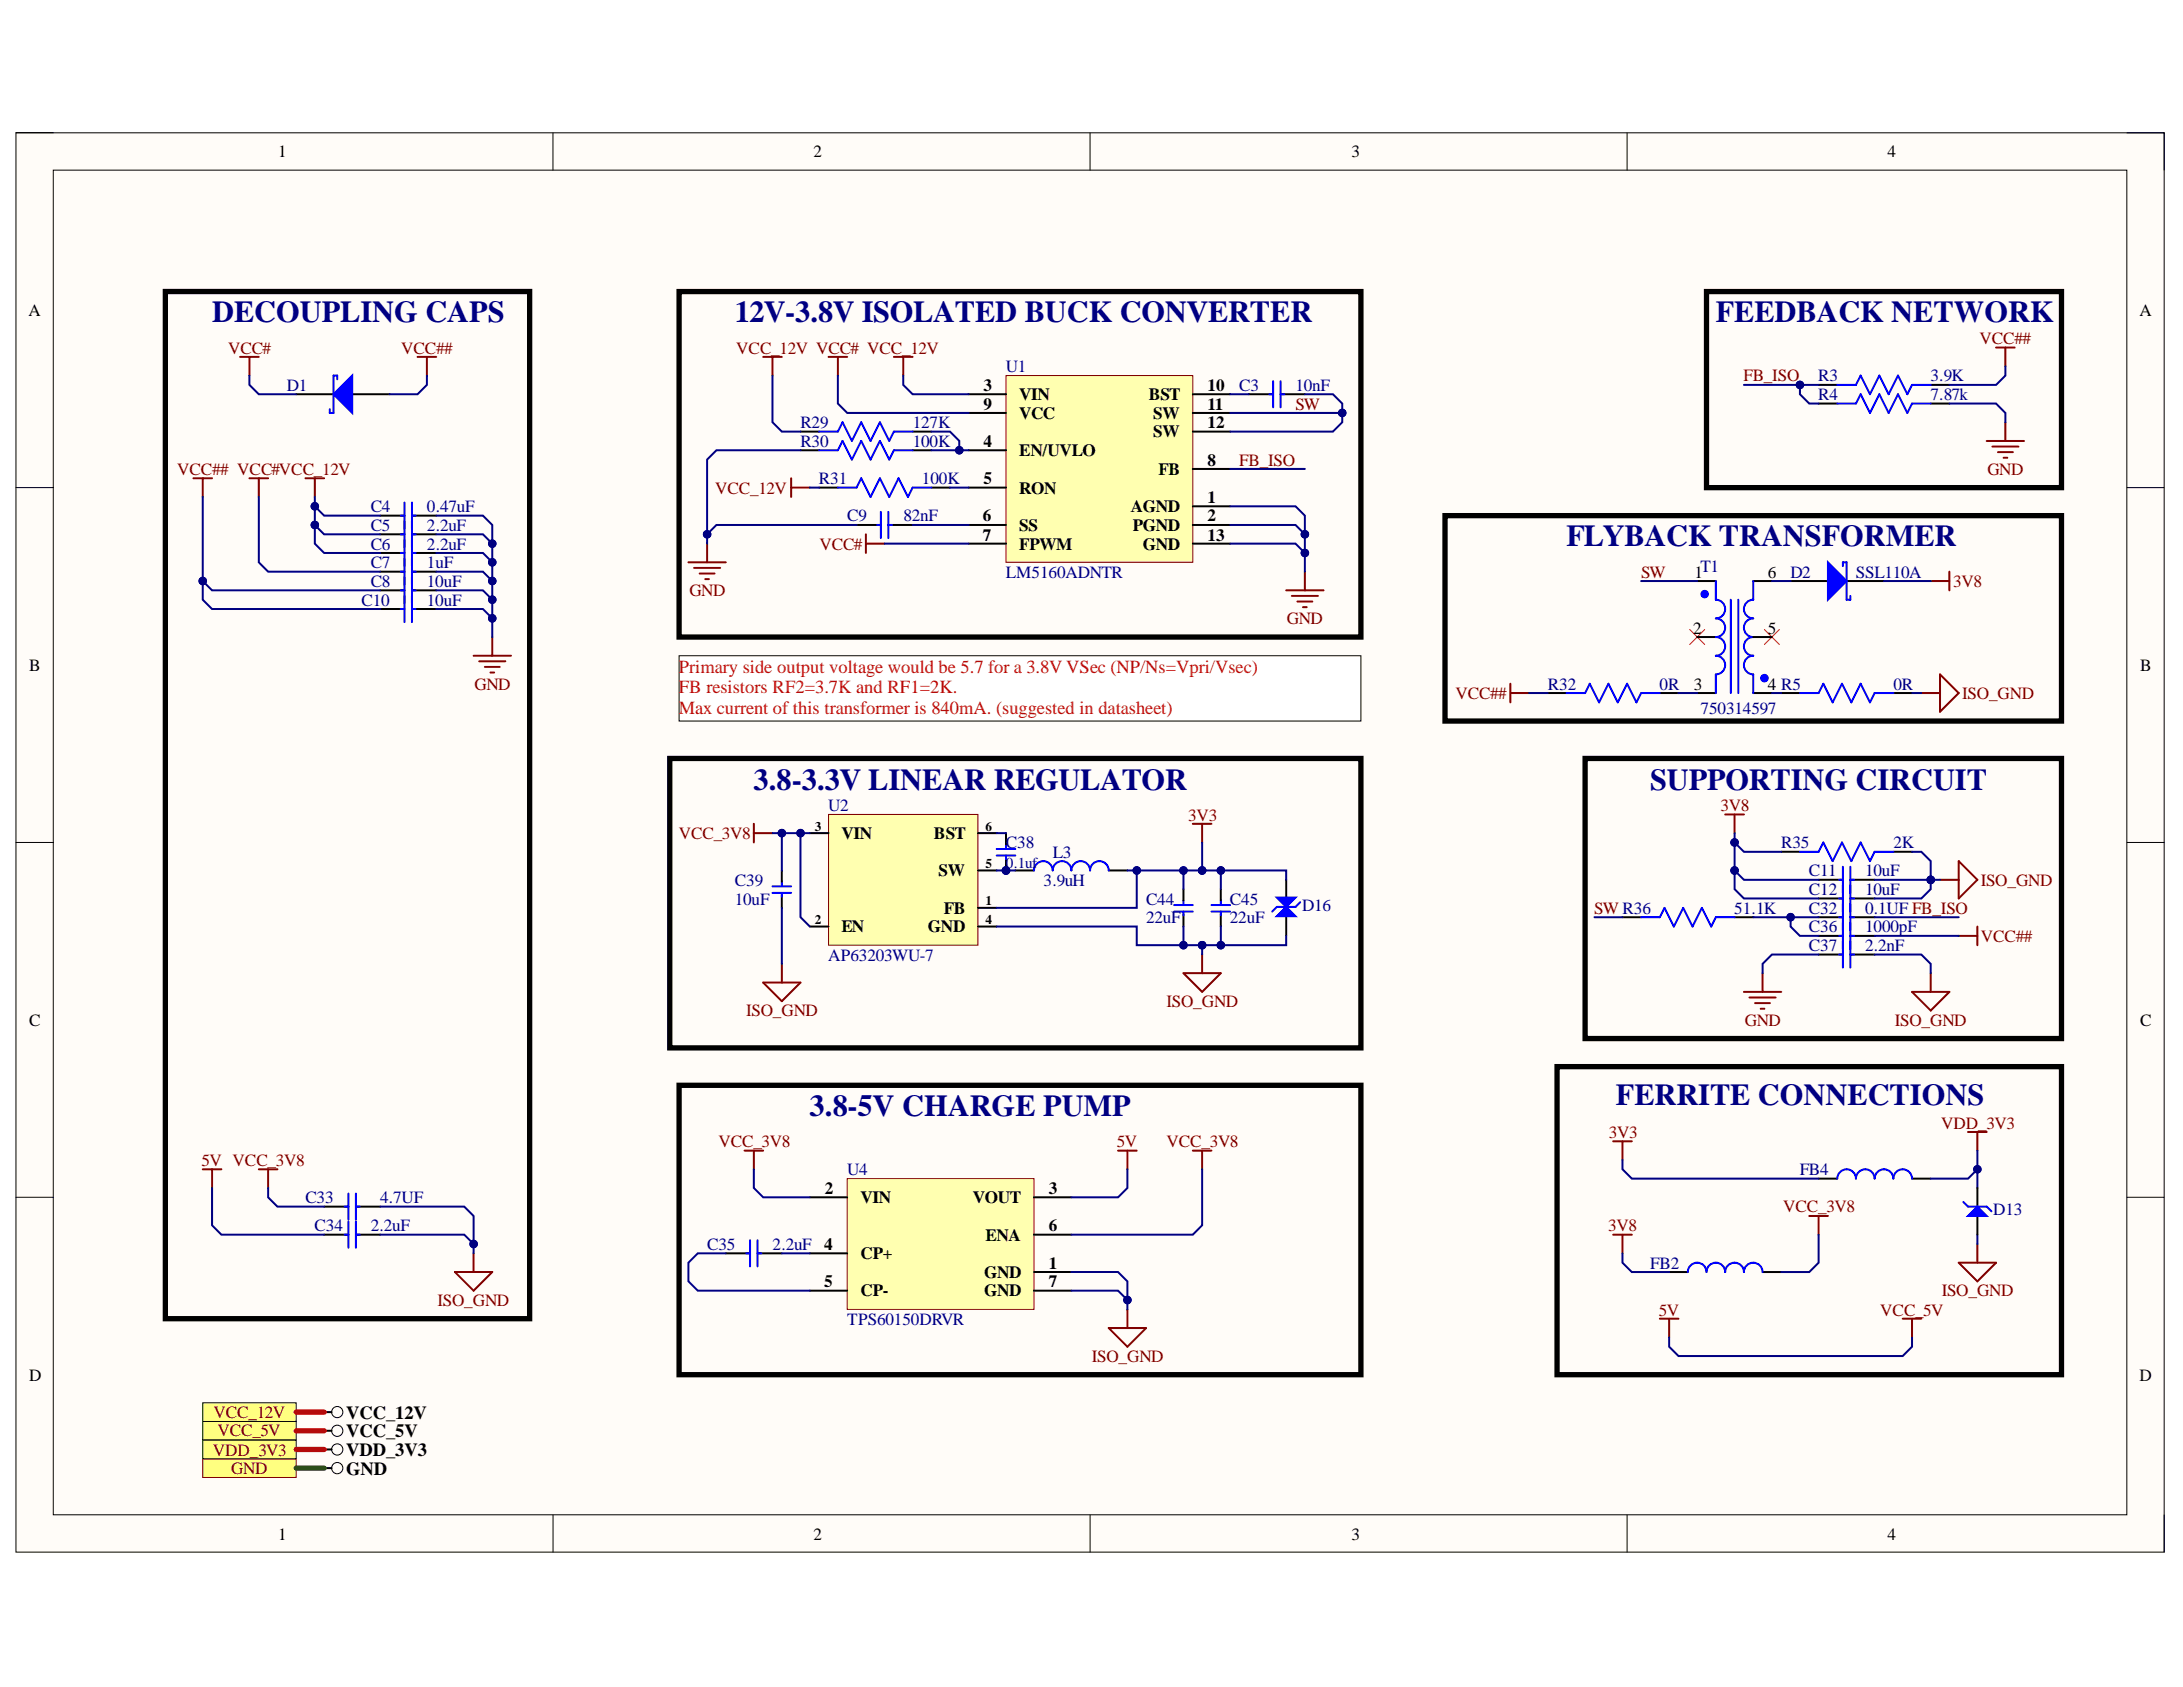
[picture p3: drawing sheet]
<svg xmlns="http://www.w3.org/2000/svg" width="279mm" height="216mm" viewBox="0 0 279 216" stroke-linecap="round" stroke-linejoin="round" font-family="sans-serif">
<defs><g id="words">
<g font-size="3.9" fill="#000080">
<text x="27.2" y="41.3">DECOUPLING CAPS</text>
<text x="94.1" y="41.3">12V-3.8V ISOLATED BUCK CONVERTER</text>
<text x="219.6" y="41.3">FEEDBACK NETWORK</text>
<text x="200.5" y="69.9">FLYBACK TRANSFORMER</text>
<text x="96.4" y="101.1">3.8-3.3V LINEAR REGULATOR</text>
<text x="211.2" y="101.1">SUPPORTING CIRCUIT</text>
<text x="103.6" y="142.8">3.8-5V CHARGE PUMP</text>
<text x="206.8" y="141.4">FERRITE CONNECTIONS</text>
</g>
<g font-size="2.4" fill="#f00">
<text x="86.9" y="86.1">Primary side output voltage would be 5.7 for a 3.8V VSec (NP/Ns=Vpri/Vsec)</text>
<text x="86.9" y="88.7">FB resistors RF2=3.7K and RF1=2K.</text>
<text x="86.9" y="91.3">Max current of this transformer is 840mA. (suggested in datasheet)</text>
</g>
<g font-size="2.4">
<text x="44.3" y="181.6">VCC_12V</text>
<text x="44.3" y="183.9">VCC_5V</text>
<text x="44.3" y="188.7">GND</text>
<text x="44.3" y="186.3">VDD_3V3</text>
</g>
<g font-size="2.2">
<text x="35.6" y="20.1">1</text>
<text x="104.1" y="20.1">2</text>
<text x="173" y="20.1">3</text>
<text x="241.6" y="20.1">4</text>
<text x="3.6" y="40.4">A</text>
<text x="273.8" y="40.4">A</text>
<text x="125.9" y="50.1">3</text>
<text x="125.9" y="52.4">9</text>
<text x="130.4" y="51.2">VIN</text>
<text x="130.4" y="53.6">VCC</text>
<text x="147" y="51.2">BST</text>
<text x="147.6" y="53.6">SW</text>
<text x="154.5" y="50.1">10</text>
<text x="154.5" y="52.4">11</text>
<text x="125.9" y="57.2">4</text>
<text x="130.4" y="58.3">EN/UVLO</text>
<text x="147.6" y="56">SW</text>
<text x="154.5" y="59.6">8</text>
<text x="154.5" y="54.8">12</text>
<text x="125.9" y="62">5</text>
<text x="130.4" y="63.2">RON</text>
<text x="144.7" y="65.5">AGND</text>
<text x="148.3" y="60.8">FB</text>
<text x="154.5" y="64.4">1</text>
<text x="125.8" y="66.7">6</text>
<text x="125.8" y="69.2">7</text>
<text x="130.4" y="68">SS</text>
<text x="130.4" y="70.4">FPWM</text>
<text x="145" y="68">PGND</text>
<text x="146.3" y="70.4">GND</text>
<text x="154.5" y="66.7">2</text>
<text x="154.5" y="69.2">13</text>
<text x="216.9" y="73.9">1</text>
<text x="226.3" y="73.9">6</text>
<text x="216.7" y="81.1">2</text>
<text x="226.3" y="81.1">5</text>
<text x="3.7" y="85.8">B</text>
<text x="216.8" y="88.3">3</text>
<text x="226.3" y="88.3">4 R5</text>
<text x="273.9" y="85.8">B</text>
<text x="107.7" y="107.4">VIN</text>
<text x="119.5" y="107.4">BST</text>
<text x="120.1" y="112.1">SW</text>
<text x="107.7" y="119.3">EN</text>
<text x="118.8" y="119.3">GND</text>
<text x="120.8" y="117">FB</text>
<text x="3.7" y="131.3">C</text>
<text x="273.9" y="131.3">C</text>
<text x="105.6" y="152.8">2</text>
<text x="110.1" y="154">VIN</text>
<text x="124.5" y="154">VOUT</text>
<text x="134.2" y="152.8">3</text>
<text x="105.5" y="160">4</text>
<text x="110.1" y="161.2">CP+</text>
<text x="126.1" y="158.8">ENA</text>
<text x="134.2" y="157.5">6</text>
<text x="105.5" y="164.7">5</text>
<text x="110.1" y="165.9">CP-</text>
<text x="126" y="163.5">GND</text>
<text x="126" y="165.9">GND</text>
<text x="134.2" y="162.4">1</text>
<text x="134.2" y="164.7">7</text>
<text x="3.7" y="176.7">D</text>
<text x="273.8" y="176.7">D</text>
<text x="35.6" y="197">1</text>
<text x="104.1" y="197">2</text>
<text x="173" y="197">3</text>
<text x="241.6" y="197">4</text>
</g>
<g font-size="2.2" fill="#800000">
<text x="29.2" y="45.2">VCC#</text>
<text x="51.3" y="45.2">VCC##</text>
<text x="94.2" y="45.2">VCC_12V VCC# VCC_12V</text>
<text x="253.3" y="44.1">VCC##</text>
<text x="165.8" y="52.4">SW</text>
<text x="223.1" y="48.8">FB_ISO</text>
<text x="158.6" y="59.6">FB_ISO</text>
<text x="22.7" y="60.8">VCC## VCC#VCC_12V</text>
<text x="91.5" y="63.2">VCC_12V</text>
<text x="254.4" y="60.8">GND</text>
<text x="104.9" y="70.4">VCC#</text>
<text x="88.2" y="76.3">GND</text>
<text x="210" y="73.9">SW</text>
<text x="250" y="75.1">3V8</text>
<text x="164.7" y="79.9">GND</text>
<text x="60.7" y="88.3">GND</text>
<text x="186.3" y="89.5">VCC##</text>
<text x="251.1" y="89.5">ISO_GND</text>
<text x="86.9" y="107.4">VCC_3V8</text>
<text x="152.1" y="105">3V3</text>
<text x="220.2" y="103.8">3V8</text>
<text x="253.5" y="113.4">ISO_GND</text>
<text x="204" y="117">SW R36</text>
<text x="253.5" y="120.5">VCC##</text>
<text x="95.5" y="130.1">ISO_GND</text>
<text x="149.3" y="128.9">ISO_GND</text>
<text x="223.3" y="131.3">GND</text>
<text x="242.5" y="131.3">ISO_GND</text>
<text x="25.8" y="149.2">5V VCC_3V8</text>
<text x="91.9" y="146.8">VCC_3V8</text>
<text x="143" y="146.8">5V</text>
<text x="149.3" y="146.8">VCC_3V8</text>
<text x="205.9" y="145.6">3V3</text>
<text x="248.4" y="144.4">VDD_3V3</text>
<text x="228.2" y="155.2">VCC_3V8</text>
<text x="205.8" y="157.5">3V8</text>
<text x="56" y="167.1">ISO_GND</text>
<text x="248.5" y="165.9">ISO_GND</text>
<text x="212.3" y="168.4">5V</text>
<text x="240.7" y="168.4">VCC_5V</text>
<text x="139.7" y="174.3">ISO_GND</text>
<text x="27.3" y="181.5">VCC_12V</text>
<text x="27.8" y="183.8">VCC_5V</text>
<text x="27.2" y="186.3">VDD_3V3</text>
<text x="29.6" y="188.7">GND</text>
</g>
<g font-size="2.2" fill="#000080">
<text x="128.7" y="47.6">U1</text>
<text x="36.7" y="50.1">D1</text>
<text x="158.6" y="50.1">C3</text>
<text x="165.8" y="50.1">10nF</text>
<text x="232.7" y="48.8">R3</text>
<text x="232.7" y="51.2">R4</text>
<text x="247.1" y="48.8">3.9K</text>
<text x="247.1" y="51.2">7.87k</text>
<text x="102.4" y="54.8">R29</text>
<text x="102.4" y="57.2">R30</text>
<text x="116.8" y="54.8">127K</text>
<text x="116.8" y="57.2">100K</text>
<text x="47.5" y="65.5">C4</text>
<text x="54.6" y="65.5">0.47uF</text>
<text x="104.8" y="62">R31</text>
<text x="118" y="62">100K</text>
<text x="47.5" y="68">C5</text>
<text x="47.5" y="70.4">C6</text>
<text x="54.6" y="68">2.2uF</text>
<text x="54.6" y="70.4">2.2uF</text>
<text x="108.4" y="66.7">C9</text>
<text x="115.6" y="66.7">82nF</text>
<text x="46.3" y="77.5">C10</text>
<text x="47.5" y="72.7">C7</text>
<text x="47.5" y="75.1">C8</text>
<text x="54.6" y="72.7">1uF</text>
<text x="54.6" y="75.1">10uF</text>
<text x="54.6" y="77.5">10uF</text>
<text x="128.7" y="73.9">LM5160ADNTR</text>
<text x="217.7" y="73.2">T1</text>
<text x="229.2" y="73.9">D2</text>
<text x="237.5" y="73.9">SSL110A</text>
<text x="198.1" y="88.3">R32</text>
<text x="212.4" y="88.3">0R</text>
<text x="242.4" y="88.3">0R</text>
<text x="217.7" y="91.3">750314597</text>
<text x="106" y="103.8">U2</text>
<text x="94.1" y="113.4">C39</text>
<text x="128.7" y="108.6">C38</text>
<text x="133.6" y="113.4">3.9uH</text>
<text x="134.8" y="109.8">L3</text>
<text x="228" y="108.6">R35</text>
<text x="231.5" y="112.1">C11</text>
<text x="238.7" y="112.1">10uF</text>
<text x="242.4" y="108.6">2K</text>
<text x="94.1" y="115.8">10uF</text>
<text x="146.7" y="115.8">C44</text>
<text x="146.7" y="118.1">22uF</text>
<text x="157.4" y="115.8">C45</text>
<text x="157.4" y="118.1">22uF</text>
<text x="166.6" y="116.6">D16</text>
<text x="222" y="117">51.1K</text>
<text x="231.5" y="117">C32</text>
<text x="231.5" y="119.3">C36</text>
<text x="231.5" y="114.6">C12</text>
<text x="238.7" y="117">0.1UF FB_ISO</text>
<text x="238.7" y="119.3">1000pF</text>
<text x="238.7" y="114.6">10uF</text>
<text x="106" y="123">AP63203WU-7</text>
<text x="231.5" y="121.7">C37</text>
<text x="238.7" y="121.7">2.2nF</text>
<text x="39.1" y="154">C33</text>
<text x="48.6" y="154">4.7UF</text>
<text x="108.4" y="150.4">U4</text>
<text x="230.3" y="150.4">FB4</text>
<text x="255.1" y="155.5">D13</text>
<text x="40.3" y="157.5">C34</text>
<text x="47.5" y="157.5">2.2uF</text>
<text x="90.5" y="160">C35</text>
<text x="98.9" y="160">2.2uF</text>
<text x="211.2" y="162.4">FB2</text>
<text x="108.4" y="169.5">TPS60150DRVR</text>
</g>
<text font-size="1.9" fill="#000080" x="128.7" y="111">0.1uf</text>
<g font-size="1.7">
<text x="104.3" y="106.3">3</text>
<text x="126.1" y="106.3">6</text>
<text x="126.1" y="111">5</text>
<text x="104.3" y="118.2">2</text>
<text x="126.1" y="115.9">1</text>
<text x="126.1" y="118.2">4</text>
</g>
</g></defs>
<path d="M2 17h275v181.6h-275z" fill-rule="evenodd" fill="#fffcf8"/>
<path d="M2 17h275v181.6h-275z" fill="none" stroke="#000" stroke-width=".13"/>
<path d="M6.8 21.8h265.4v172.1h-265.4z" fill-rule="evenodd" fill="#fffcf8"/>
<g fill="none" stroke="#000" stroke-width=".13">
<path d="M2 17h4.8M70.8 17v4.8M139.5 17v4.8M208.3 17v4.8M272.2 17h4.8v4.8M6.8 21.8h265.4v172.1h-265.4zM2 62.4h4.8M272.2 62.4h4.8M2 107.8h4.8M272.2 107.8h4.8M2 153.2h4.8M272.2 153.2h4.8"/>
<path d="M70.8 193.9v4.7M139.5 193.9v4.7M208.3 193.9v4.7M277 193.9v4.7"/>
</g>
<path d="M25.9 186.7h12v2.4h-12z" fill-rule="evenodd" fill="#ffff80"/>
<path d="M25.9 186.7h12v2.4h-12z" fill="none" stroke="#800000" stroke-width=".13"/>
<circle cx="43.2" cy="187.9" r=".72" fill="none" stroke="#000" stroke-width=".13"/>
<path d="M41.5 187.9h.9" fill="none" stroke="#000" stroke-width=".25"/>
<path d="M25.9 149.6h2.4M27.1 149.6v2.4" fill="none" stroke="#800000" stroke-width=".25"/>
<path d="M25.9 179.5h12v2.4h-12z" fill-rule="evenodd" fill="#ffff80"/>
<g fill="none" stroke="#000" stroke-width=".13">
<path d="M25.9 179.5h12v2.4h-12z"/>
<circle cx="43.2" cy="180.7" r=".72"/>
</g>
<path d="M41.5 158h3.1M45.6 158h3.1M92.9 160.4h3.1M97 160.4h3.1M41.5 180.7h.9" fill="none" stroke="#000" stroke-width=".25"/>
<path d="M44.1 158h.5M44.6 156.3v3.4M45.6 156.3v3.4M45.6 158h.4M96 158.7v3.4M97 158.7v3.4M95.5 160.4h.5M97 160.4h.4" fill="none" stroke="#00f" stroke-width=".25"/>
<path d="M143.1 147.3h2.4M144.3 147.3v2.3" fill="none" stroke="#800000" stroke-width=".25"/>
<path d="M25.9 181.9h12v2.4h-12z" fill-rule="evenodd" fill="#ffff80"/>
<g fill="none" stroke="#000" stroke-width=".13">
<path d="M25.9 181.9h12v2.4h-12z"/>
<circle cx="43.2" cy="183.1" r=".72"/>
</g>
<path d="M41.5 183.1h.9" fill="none" stroke="#000" stroke-width=".25"/>
<path d="M128.8 48.1h23.9v23.9h-23.9z" fill-rule="evenodd" fill="#ffffb0"/>
<path d="M128.8 48.1h23.9v23.9h-23.9z" fill="none" stroke="#800000" stroke-width=".13"/>
<g fill="none" stroke="#000" stroke-width=".25">
<path d="M124 50.5h4.8M124 57.6h4.8M124 52.8h4.8M152.7 50.5h4.7M152.7 52.8h4.7M152.7 55.2h4.7M159.8 50.5h3.1M163.9 50.5h3.1M48.7 66h3.1M48.7 73.2h3.1M48.7 68.4h3.1M48.7 70.8h3.1"/>
<path d="M52.7 66h3.1M52.7 73.2h3.1M52.7 68.4h3.1M52.7 70.8h3.1M109.6 67.2h3.1M113.7 67.2h3.1M124 67.2h4.8M124 62.4h4.8M124 69.6h4.8M152.7 64.8h4.7M152.7 67.2h4.7M152.7 69.6h4.7"/>
<path d="M152.7 60h4.7M229.2 74.4h4.8M236.3 74.4h4.8M232.8 122.2h3.1M236.8 122.2h3.1"/>
</g>
<g fill="none" stroke="#800000" stroke-width=".25">
<path d="M97.7 45.7h2.4M98.9 45.7v2.4M106 45.7h2.4M107.2 45.7v2.4M114.4 45.7h2.4M115.6 45.7v2.4M31.9 61.2h2.4M33.1 61.2v2.4M39.1 61.2h2.4M40.3 61.2v2.4M88.1 72h4.8M88.8 72.7h3.4"/>
<path d="M89.5 73.4h2M90.3 74.1h.4M90.5 69.6v2.4M110.8 68.4v2.4M110.8 69.6h2.4M164.6 75.6h4.8M165.3 76.3h3.4M166.1 77h1.9M166.8 77.7h.5M167 73.2v2.4M60.6 83.9h4.8M61.3 84.6h3.4"/>
<path d="M62.1 85.4h1.9M62.8 86.1h.4M63 81.5v2.4M223.2 126.9h4.8M223.9 127.7h3.4M224.6 128.4h1.9M225.3 129.1h.5M225.6 124.6v2.3M244.7 126.9h4.8l-2.4 2.4zM247.1 124.6v2.3"/>
</g>
<g fill="none" stroke="#00f" stroke-width=".25">
<path d="M162.5 50.5h.4M162.9 48.8v3.3M163.9 48.8v3.3M163.9 50.5h.5M51.3 66h.5M51.3 73.2h.5M51.3 68.4h.5M51.3 70.8h.5M51.8 64.3v10.5M52.7 64.3v10.5M52.7 66h.5M52.7 73.2h.5"/>
<path d="M52.7 68.4h.5M52.7 70.8h.5M112.3 67.2h.4M112.7 65.5v3.4M113.7 65.5v3.4M113.7 67.2h.5M235.4 122.2h.5M235.9 120.5v3.3M236.8 120.5v3.3M236.8 122.2h.5"/>
</g>
<path d="M234 72l2.3 2.4-2.3 2.4z" fill="#00f"/>
<path d="M104.8 55.2h2.4l.6-1.2 1.2 2.4 1.2-2.4 1.2 2.4 1.2-2.4 1.2 2.4 .6-1.2h2.4M234 72l2.3 2.4-2.3 2.4zM235.9 72.4v-.4h.4v4.8h.5v-.5M200.5 88.7h2.4l.6-1.2 1.2 2.4 1.2-2.4 1.2 2.4 1.2-2.4 1.1 2.4 .6-1.2h2.4M230.4 88.7h2.4l.6-1.2 1.2 2.4 1.2-2.4 1.1 2.4 1.2-2.4 1.2 2.4 .6-1.2h2.4M235.4 117.4h.5M235.4 119.8h.5M235.9 115.7v5.7M236.8 115.7v5.7M236.8 117.4h.5M236.8 119.8h.5" fill="none" stroke="#00f" stroke-width=".25"/>
<path d="M37.9 50.5h4.8M45.1 50.5h4.8M102.5 55.2h2.3M116.8 55.2h2.4M198.1 88.7h2.4M212.4 88.7h2.4M228 88.7h2.4M242.3 88.7h2.4M232.8 117.4h3.1M232.8 119.8h3.1M236.8 117.4h3.1M236.8 119.8h3.1" fill="none" stroke="#000" stroke-width=".25"/>
<path d="M101.3 61.2v2.4M101.3 62.4h2.3M247.1 74.4h2.4M249.5 73.2v2.4M245.9 88.7h2.4M248.3 86.3l2.4 2.4-2.4 2.4z" fill="none" stroke="#800000" stroke-width=".25"/>
<path d="M42.7 50.5l2.4-2.4v4.7z" fill="#00f"/>
<path d="M42.7 50.5l2.4-2.4v4.7zM43.2 48.5v-.4h-.5v4.7h-.5v-.4M235.2 49.3h2.3l.6-1.2 1.2 2.4 1.2-2.4 1.2 2.4 1.2-2.4 1.2 2.4 .6-1.2h2.4M210 117.4h2.4l.6-1.2 1.2 2.4 1.2-2.4 1.2 2.4 1.2-2.4 1.2 2.4 .6-1.2h2.4M235.2 150.8a1.19 1.19 0 0 1 1.1-1.2 1.19 1.19 0 0 1 1.2 1.2 1.19 1.19 0 0 1 1.2-1.2 1.19 1.19 0 0 1 1.2 1.2 1.2 1.2 0 0 1 1.2-1.2 1.2 1.2 0 0 1 1.2 1.2 1.19 1.19 0 0 1 1.2-1.2 1.19 1.19 0 0 1 1.2 1.2M216 162.8a1.19 1.19 0 0 1 1.2-1.2 1.19 1.19 0 0 1 1.2 1.2 1.19 1.19 0 0 1 1.2-1.2 1.19 1.19 0 0 1 1.2 1.2 1.2 1.2 0 0 1 1.2-1.2 1.2 1.2 0 0 1 1.2 1.2 1.19 1.19 0 0 1 1.2-1.2 1.19 1.19 0 0 1 1.2 1.2" fill="none" stroke="#00f" stroke-width=".25"/>
<g fill="none" stroke="#800000" stroke-width=".25">
<path d="M30.7 45.7h2.4M31.9 45.7v2.4M53.4 45.7h2.4M54.6 45.7v2.4M254.3 56.4h4.8M255 57.2h3.3M255.5 44.5h2.4M255.7 57.9h1.9M256.4 58.6h.5M256.7 44.5v2.4M256.7 54v2.4M220.8 104.2h2.4"/>
<path d="M222 104.2v2.4M33.1 149.6h2.4M34.3 149.6v2.4M95.3 147.3h2.4M96.5 147.3v2.3M152.7 147.3h2.4M153.9 147.3v2.3M206.5 146.1h2.4M206.5 158h2.4M207.7 146.1v2.4M207.7 158v2.4M231.6 155.6h2.4"/>
<path d="M232.8 155.6v2.4M251.9 144.9h2.4M253.1 144.9v2.4M58.2 162.8h4.8l-2.4 2.4zM60.6 160.4v2.4M141.9 170h4.8l-2.4 2.4zM144.3 167.6v2.4M212.4 168.8h2.4M213.6 168.8v2.4M243.5 168.8h2.4M244.7 168.8v2.4"/>
</g>
<path d="M216.3 80.6l1.9 1.9M218.2 80.6l-1.9 1.9M225.8 80.6l1.9 1.9M227.7 80.6l-1.9 1.9" fill="none" stroke="#f00" stroke-width=".13"/>
<path d="M232.8 49.3h2.4M247.1 49.3h2.4M207.7 117.4h2.3M222 117.4h2.4M232.8 150.8h2.4M244.7 150.8h2.4M213.6 162.8h2.4M225.6 162.8h2.4" fill="none" stroke="#000" stroke-width=".25"/>
<path d="M25.9 184.3h12v2.4h-12z" fill-rule="evenodd" fill="#ffff80"/>
<g fill="none" stroke="#000" stroke-width=".13">
<path d="M25.9 184.3h12v2.4h-12z"/>
<circle cx="43.2" cy="185.5" r=".72"/>
</g>
<path d="M228 109h2.4M242.3 109h2.4M41.5 154.4h3.1M45.6 154.4h3.1M41.5 185.5h.9" fill="none" stroke="#000" stroke-width=".25"/>
<path d="M230.4 109h2.4l.6-1.2 1.2 2.4 1.2-2.4 1.1 2.4 1.2-2.4 1.2 2.4 .6-1.2h2.4M44.1 154.4h.5M44.6 152.8v3.3M45.6 152.8v3.3M45.6 154.4h.4" fill="none" stroke="#00f" stroke-width=".25"/>
<path d="M24.8 61.2h2.3M25.9 61.2v2.4M248.3 112.6h2.4M250.7 110.2l2.4 2.4-2.4 2.4z" fill="none" stroke="#800000" stroke-width=".25"/>
<path d="M21.2 37.3h46.6v131.5h-46.6zM86.9 37.3h87.3v44.2h-87.3zM218.4 37.3h45.4v25.1h-45.4zM184.9 66h78.9v26.3h-78.9zM202.9 97.1h60.9v35.8h-60.9zM86.9 138.9h87.3v37h-87.3zM199.3 136.5h64.5v39.4h-64.5z" fill="none" stroke="#000" stroke-width=".68"/>
<path d="M86.9 83.9h87.3v8.4h-87.3z" fill-rule="evenodd" fill="#fff"/>
<path d="M86.9 83.9h87.3v8.4h-87.3z" fill="none" stroke="#000" stroke-width=".13"/>
<path d="M193.3 87.5v2.4M193.3 88.7h2.4M250.7 119.8h2.4M253.1 118.6v2.4" fill="none" stroke="#800000" stroke-width=".25"/>
<path d="M108.4 150.8h23.9v16.8h-23.9z" fill-rule="evenodd" fill="#ffffb0"/>
<path d="M108.4 150.8h23.9v16.8h-23.9z" fill="none" stroke="#800000" stroke-width=".13"/>
<g fill="none" stroke="#000" stroke-width=".25">
<path d="M102.5 57.6h2.3M116.8 57.6h2.4M217.2 74.4h2.4M224.4 74.4h2.4M217.2 88.7h2.4M217.2 81.5h2.4M224.4 88.7h2.4M103.6 153.2h4.8M132.3 153.2h4.8M132.3 158h4.8M103.6 160.4h4.8M103.6 165.2h4.8"/>
<path d="M132.3 162.8h4.8M132.3 165.2h4.8"/>
</g>
<path d="M104.8 57.6h2.4l.6-1.2 1.2 2.4 1.2-2.4 1.2 2.4 1.2-2.4 1.2 2.4 .6-1.2h2.4M219.6 74.4v2.4a1.19 1.19 0 0 1 1.2 1.1 1.19 1.19 0 0 1-1.2 1.2 1.19 1.19 0 0 1 1.2 1.2 1.19 1.19 0 0 1-1.2 1.2 1.19 1.19 0 0 1 1.2 1.2 1.19 1.19 0 0 1-1.2 1.2 1.19 1.19 0 0 1 1.2 1.2 1.19 1.19 0 0 1-1.2 1.2v2.4M221.5 76.8v11.9M222.5 76.8v11.9M224.4 74.4v2.4a1.19 1.19 0 0 0-1.2 1.1 1.19 1.19 0 0 0 1.2 1.2 1.19 1.19 0 0 0-1.2 1.2 1.19 1.19 0 0 0 1.2 1.2 1.19 1.19 0 0 0-1.2 1.2 1.19 1.19 0 0 0 1.2 1.2 1.19 1.19 0 0 0-1.2 1.2 1.19 1.19 0 0 0 1.2 1.2v2.4" fill="none" stroke="#00f" stroke-width=".25"/>
<circle cx="218.2" cy="76" r=".48" fill="#00f"/>
<circle cx="218.2" cy="76" r=".48" fill="none" stroke="#00f" stroke-width=".13"/>
<path d="M224.4 81.5h2.4" fill="none" stroke="#000" stroke-width=".25"/>
<circle cx="225.8" cy="86.8" r=".48" fill="#00f"/>
<circle cx="225.8" cy="86.8" r=".48" fill="none" stroke="#00f" stroke-width=".13"/>
<g fill="none" stroke="#000" stroke-width=".25">
<path d="M232.8 51.6h2.4M247.1 51.6h2.4M48.7 75.6h3.1M48.7 77.9h3.1M52.7 75.6h3.1M52.7 77.9h3.1M104.8 62.4h2.4M119.2 62.4h2.4M130 111.4h2.3M141.9 111.4h2.4M232.8 115h3.1M232.8 112.6h3.1"/>
<path d="M236.8 115h3.1M236.8 112.6h3.1"/>
</g>
<g fill="none" stroke="#00f" stroke-width=".25">
<path d="M235.2 51.6h2.3l.6-1.1 1.2 2.4 1.2-2.4 1.2 2.4 1.2-2.4 1.2 2.4 .6-1.3h2.4M51.3 75.6h.5M51.3 77.9h.5M51.8 73.9v5.7M52.7 73.9v5.7M52.7 75.6h.5M52.7 77.9h.5M107.2 62.4h2.4l.6-1.2 1.2 2.4 1.2-2.4 1.2 2.4 1.2-2.4 1.2 2.4 .6-1.2h2.4M132.3 111.4a1.19 1.19 0 0 1 1.2-1.2 1.19 1.19 0 0 1 1.2 1.2 1.2 1.2 0 0 1 1.2-1.2 1.2 1.2 0 0 1 1.2 1.2 1.19 1.19 0 0 1 1.2-1.2 1.19 1.19 0 0 1 1.2 1.2 1.19 1.19 0 0 1 1.2-1.2 1.19 1.19 0 0 1 1.2 1.2M235.4 115h.5M235.4 112.6h.5M235.9 110.9v5.8"/>
<path d="M236.8 110.9v5.8M236.8 115h.5M236.8 112.6h.5"/>
</g>
<path d="M106 104.2h19.2v16.8h-19.2z" fill-rule="evenodd" fill="#ffffb0"/>
<path d="M106 104.2h19.2v16.8h-19.2z" fill="none" stroke="#800000" stroke-width=".13"/>
<path d="M100.1 111.4v1.4M100.1 114.6v1.6M103.6 118.6h2.4M103.6 106.6h2.4M125.2 116.2h2.4M125.2 118.6h2.4M125.2 106.6h2.4M125.2 111.4h2.4" fill="none" stroke="#000" stroke-width=".25"/>
<path d="M98.9 114.3h2.4M98.9 113.4h2.4M100.1 112.8v.5M100.1 114.3v.4" fill="none" stroke="#00f" stroke-width=".25"/>
<path d="M96.5 105.4v2.4M96.5 106.6h2.4M97.7 125.7h4.8l-2.4 2.4zM100.1 123.4v2.3" fill="none" stroke="#800000" stroke-width=".25"/>
<circle cx="128.8" cy="111.4" r=".48" fill="#000080"/>
<circle cx="128.8" cy="111.4" r=".48" fill="none" stroke="#000080" stroke-width=".13"/>
<path d="M128.8 109.8v1.6" fill="none" stroke="#000" stroke-width=".25"/>
<circle cx="128.8" cy="111.4" r=".48" fill="#000080"/>
<circle cx="128.8" cy="111.4" r=".48" fill="none" stroke="#000080" stroke-width=".13"/>
<path d="M127.6 109.5h2.4M127.6 108.7h2.4M128.8 108.1v.4M128.8 109.5v.5M150.3 116.7h2.4M150.3 115.8h2.4M151.5 115.2v.5M151.5 116.7v.4M155.1 116.7h2.3M155.1 115.8h2.3M156.2 115.2v.5M156.2 116.7v.4" fill="none" stroke="#00f" stroke-width=".25"/>
<path d="M128.8 106.6v1.5M151.5 113.8v1.4M151.5 117v1.6M156.2 113.8v1.4M156.2 117v1.6M164.6 112.6v2.4M164.6 117.4v2.4" fill="none" stroke="#000" stroke-width=".25"/>
<path d="M152.7 105.4h2.4M153.9 105.4v2.4M151.5 124.5h4.7l-2.3 2.4zM153.9 122.2v2.3" fill="none" stroke="#800000" stroke-width=".25"/>
<path d="M85.7 97.1h88.5v37h-88.5z" fill="none" stroke="#000" stroke-width=".68"/>
<path d="M163.4 117.3l1.2-1.2 1.2 1.2z" fill="#00f"/>
<path d="M163.4 117.3l1.2-1.2 1.2 1.2zM166.4 115.5l-.6 .6h-2.4l-.6 .6" fill="none" stroke="#00f" stroke-width=".25"/>
<path d="M163.4 114.9h2.4l-1.2 1.2z" fill="#00f"/>
<path d="M163.4 114.9h2.4l-1.2 1.2z" fill="none" stroke="#00f" stroke-width=".25"/>
<path d="M249.5 51.6h6l1.2 1.3v1.1M25.9 63.6v13.1l1.2 1.2h21.6" fill="none" stroke="#000080" stroke-width=".25"/>
<circle cx="25.9" cy="74.4" r=".48" fill="#000080"/>
<circle cx="25.9" cy="74.4" r=".48" fill="none" stroke="#000080" stroke-width=".13"/>
<path d="M25.9 74.4l1.2 1.2h21.6" fill="none" stroke="#000080" stroke-width=".25"/>
<circle cx="25.9" cy="74.4" r=".48" fill="#000080"/>
<circle cx="25.9" cy="74.4" r=".48" fill="none" stroke="#000080" stroke-width=".13"/>
<path d="M31.9 48.1v1.2l1.2 1.2h4.8M33.1 63.6v8.4l1.2 1.2h14.4M40.3 67.2v2.4l1.2 1.2h7.2M27.1 152v4.8l1.2 1.2h13.2M34.3 152v1.2l1.2 1.2h6" fill="none" stroke="#000080" stroke-width=".25"/>
<path d="M37.9 187.9h3.6" fill="none" stroke="#274e13" stroke-width=".68"/>
<path d="M37.9 185.5h3.6M37.9 183.1h3.6M37.9 180.7h3.6" fill="none" stroke="#f00" stroke-width=".68"/>
<circle cx="40.3" cy="67.2" r=".48" fill="#000080"/>
<circle cx="40.3" cy="67.2" r=".48" fill="none" stroke="#000080" stroke-width=".13"/>
<path d="M40.3 64.8v2.4l1.2 1.2h7.2" fill="none" stroke="#000080" stroke-width=".25"/>
<circle cx="40.3" cy="67.2" r=".48" fill="#000080"/>
<circle cx="40.3" cy="67.2" r=".48" fill="none" stroke="#000080" stroke-width=".13"/>
<circle cx="40.3" cy="64.8" r=".48" fill="#000080"/>
<circle cx="40.3" cy="64.8" r=".48" fill="none" stroke="#000080" stroke-width=".13"/>
<path d="M40.3 63.6v1.2l1.2 1.2h7.2" fill="none" stroke="#000080" stroke-width=".25"/>
<circle cx="40.3" cy="64.8" r=".48" fill="#000080"/>
<circle cx="40.3" cy="64.8" r=".48" fill="none" stroke="#000080" stroke-width=".13"/>
<path d="M48.7 158h10.7l1.2 1.2" fill="none" stroke="#000080" stroke-width=".25"/>
<circle cx="60.6" cy="159.2" r=".48" fill="#000080"/>
<circle cx="60.6" cy="159.2" r=".48" fill="none" stroke="#000080" stroke-width=".13"/>
<path d="M48.7 154.4h10.7l1.2 1.2v4.8" fill="none" stroke="#000080" stroke-width=".25"/>
<circle cx="60.6" cy="159.2" r=".48" fill="#000080"/>
<circle cx="60.6" cy="159.2" r=".48" fill="none" stroke="#000080" stroke-width=".13"/>
<path d="M54.6 48.1v1.2l-1.2 1.2h-3.5M55.8 77.9h6l1.2 1.2" fill="none" stroke="#000080" stroke-width=".25"/>
<circle cx="63" cy="79.1" r=".48" fill="#000080"/>
<circle cx="63" cy="79.1" r=".48" fill="none" stroke="#000080" stroke-width=".13"/>
<path d="M55.8 75.6h6l1.2 1.1" fill="none" stroke="#000080" stroke-width=".25"/>
<circle cx="63" cy="76.7" r=".48" fill="#000080"/>
<circle cx="63" cy="76.7" r=".48" fill="none" stroke="#000080" stroke-width=".13"/>
<path d="M55.8 73.2h6l1.2 1.2" fill="none" stroke="#000080" stroke-width=".25"/>
<circle cx="63" cy="74.4" r=".48" fill="#000080"/>
<circle cx="63" cy="74.4" r=".48" fill="none" stroke="#000080" stroke-width=".13"/>
<path d="M55.8 70.8h6l1.2 1.2" fill="none" stroke="#000080" stroke-width=".25"/>
<circle cx="63" cy="72" r=".48" fill="#000080"/>
<circle cx="63" cy="72" r=".48" fill="none" stroke="#000080" stroke-width=".13"/>
<path d="M55.8 68.4h6l1.2 1.2" fill="none" stroke="#000080" stroke-width=".25"/>
<circle cx="63" cy="69.6" r=".48" fill="#000080"/>
<circle cx="63" cy="69.6" r=".48" fill="none" stroke="#000080" stroke-width=".13"/>
<path d="M55.8 66h6l1.2 1.2v14.3" fill="none" stroke="#000080" stroke-width=".25"/>
<circle cx="63" cy="79.1" r=".48" fill="#000080"/>
<circle cx="63" cy="79.1" r=".48" fill="none" stroke="#000080" stroke-width=".13"/>
<circle cx="63" cy="76.7" r=".48" fill="#000080"/>
<circle cx="63" cy="76.7" r=".48" fill="none" stroke="#000080" stroke-width=".13"/>
<circle cx="63" cy="74.4" r=".48" fill="#000080"/>
<circle cx="63" cy="74.4" r=".48" fill="none" stroke="#000080" stroke-width=".13"/>
<circle cx="63" cy="72" r=".48" fill="#000080"/>
<circle cx="63" cy="72" r=".48" fill="none" stroke="#000080" stroke-width=".13"/>
<circle cx="63" cy="69.6" r=".48" fill="#000080"/>
<circle cx="63" cy="69.6" r=".48" fill="none" stroke="#000080" stroke-width=".13"/>
<path d="M109.6 67.2h-17.9l-1.2 1.2v1.2" fill="none" stroke="#000080" stroke-width=".25"/>
<circle cx="90.5" cy="68.4" r=".48" fill="#000080"/>
<circle cx="90.5" cy="68.4" r=".48" fill="none" stroke="#000080" stroke-width=".13"/>
<path d="M102.5 57.6h-10.8l-1.2 1.2v9.6" fill="none" stroke="#000080" stroke-width=".25"/>
<circle cx="90.5" cy="68.4" r=".48" fill="#000080"/>
<circle cx="90.5" cy="68.4" r=".48" fill="none" stroke="#000080" stroke-width=".13"/>
<path d="M98.9 48.1v5.9l1.2 1.2h2.4M107.2 48.1v3.5l1.2 1.2h15.6M115.6 48.1v1.2l1.2 1.2h7.2M119.2 57.6h4.8M103.6 62.4h1.2M113.2 69.6h10.8M116.8 67.2h7.2M96.5 149.6v2.4l1.2 1.2h5.9M92.9 160.4h-3.6l-1.2 1.2v2.4l1.2 1.2h14.3M100.1 160.4h3.5" fill="none" stroke="#000080" stroke-width=".25"/>
<circle cx="122.8" cy="57.6" r=".48" fill="#000080"/>
<circle cx="122.8" cy="57.6" r=".48" fill="none" stroke="#000080" stroke-width=".13"/>
<path d="M119.2 55.2h2.4l1.2 1.2v1.2" fill="none" stroke="#000080" stroke-width=".25"/>
<circle cx="122.8" cy="57.6" r=".48" fill="#000080"/>
<circle cx="122.8" cy="57.6" r=".48" fill="none" stroke="#000080" stroke-width=".13"/>
<path d="M121.6 62.4h2.4M137.1 165.2h6l1.2 1.2" fill="none" stroke="#000080" stroke-width=".25"/>
<circle cx="144.3" cy="166.4" r=".48" fill="#000080"/>
<circle cx="144.3" cy="166.4" r=".48" fill="none" stroke="#000080" stroke-width=".13"/>
<path d="M137.1 162.8h6l1.2 1.2v3.6" fill="none" stroke="#000080" stroke-width=".25"/>
<circle cx="144.3" cy="166.4" r=".48" fill="#000080"/>
<circle cx="144.3" cy="166.4" r=".48" fill="none" stroke="#000080" stroke-width=".13"/>
<path d="M157.4 69.6h8.4l1.2 1.2M144.3 149.6v2.4l-1.2 1.2h-6M153.9 149.6v7.2l-1.2 1.2h-15.6" fill="none" stroke="#000080" stroke-width=".25"/>
<circle cx="167" cy="70.8" r=".48" fill="#000080"/>
<circle cx="167" cy="70.8" r=".48" fill="none" stroke="#000080" stroke-width=".13"/>
<path d="M157.4 67.2h8.4l1.2 1.2" fill="none" stroke="#000080" stroke-width=".25"/>
<circle cx="167" cy="68.4" r=".48" fill="#000080"/>
<circle cx="167" cy="68.4" r=".48" fill="none" stroke="#000080" stroke-width=".13"/>
<path d="M157.4 64.8h8.4l1.2 1.2v7.2" fill="none" stroke="#000080" stroke-width=".25"/>
<circle cx="167" cy="70.8" r=".48" fill="#000080"/>
<circle cx="167" cy="70.8" r=".48" fill="none" stroke="#000080" stroke-width=".13"/>
<circle cx="167" cy="68.4" r=".48" fill="#000080"/>
<circle cx="167" cy="68.4" r=".48" fill="none" stroke="#000080" stroke-width=".13"/>
<path d="M171.8 52.8v1.2l-1.2 1.2h-13.2M157.4 60h9.6" fill="none" stroke="#000080" stroke-width=".25"/>
<circle cx="171.8" cy="52.8" r=".48" fill="#000080"/>
<circle cx="171.8" cy="52.8" r=".48" fill="none" stroke="#000080" stroke-width=".13"/>
<path d="M167 50.5h3.6l1.2 1.1v1.2h-14.4" fill="none" stroke="#000080" stroke-width=".25"/>
<circle cx="171.8" cy="52.8" r=".48" fill="#000080"/>
<circle cx="171.8" cy="52.8" r=".48" fill="none" stroke="#000080" stroke-width=".13"/>
<path d="M157.4 50.5h2.4M210 74.4h7.2M195.7 88.7h2.4M214.8 88.7h2.4M204.1 117.4h3.6M222 111.4v2.4l1.2 1.2h9.6" fill="none" stroke="#000080" stroke-width=".25"/>
<circle cx="222" cy="111.4" r=".48" fill="#000080"/>
<circle cx="222" cy="111.4" r=".48" fill="none" stroke="#000080" stroke-width=".13"/>
<path d="M222 106.6v4.8l1.2 1.2h9.6" fill="none" stroke="#000080" stroke-width=".25"/>
<circle cx="222" cy="107.8" r=".48" fill="#000080"/>
<circle cx="222" cy="107.8" r=".48" fill="none" stroke="#000080" stroke-width=".13"/>
<circle cx="222" cy="111.4" r=".48" fill="#000080"/>
<circle cx="222" cy="111.4" r=".48" fill="none" stroke="#000080" stroke-width=".13"/>
<path d="M222 107.8l1.2 1.2h4.8" fill="none" stroke="#000080" stroke-width=".25"/>
<circle cx="222" cy="107.8" r=".48" fill="#000080"/>
<circle cx="222" cy="107.8" r=".48" fill="none" stroke="#000080" stroke-width=".13"/>
<path d="M224.4 117.4h4.8" fill="none" stroke="#000080" stroke-width=".25"/>
<circle cx="229.2" cy="117.4" r=".48" fill="#000080"/>
<circle cx="229.2" cy="117.4" r=".48" fill="none" stroke="#000080" stroke-width=".13"/>
<path d="M226.8 74.4h2.4M226.8 88.7h1.2M232.8 117.4h-3.6v1.2l1.2 1.2h2.4M232.8 122.2h-6l-1.2 1.2v1.2" fill="none" stroke="#000080" stroke-width=".25"/>
<circle cx="229.2" cy="117.4" r=".48" fill="#000080"/>
<circle cx="229.2" cy="117.4" r=".48" fill="none" stroke="#000080" stroke-width=".13"/>
<path d="M230.4 49.3v1.2l1.2 1.1h1.2" fill="none" stroke="#000080" stroke-width=".25"/>
<circle cx="230.4" cy="49.3" r=".48" fill="#000080"/>
<circle cx="230.4" cy="49.3" r=".48" fill="none" stroke="#000080" stroke-width=".13"/>
<path d="M239.9 119.8h10.8M239.9 117.4h10.8M247.1 112.6v1.2l-1.2 1.2h-6M239.9 122.2h6l1.2 1.2v1.2" fill="none" stroke="#000080" stroke-width=".25"/>
<circle cx="247.1" cy="112.6" r=".48" fill="#000080"/>
<circle cx="247.1" cy="112.6" r=".48" fill="none" stroke="#000080" stroke-width=".13"/>
<path d="M239.9 112.6h8.4" fill="none" stroke="#000080" stroke-width=".25"/>
<circle cx="247.1" cy="112.6" r=".48" fill="#000080"/>
<circle cx="247.1" cy="112.6" r=".48" fill="none" stroke="#000080" stroke-width=".13"/>
<path d="M241.1 74.4h6M244.7 109h1.2l1.2 1.2v2.4" fill="none" stroke="#000080" stroke-width=".25"/>
<circle cx="247.1" cy="112.6" r=".48" fill="#000080"/>
<circle cx="247.1" cy="112.6" r=".48" fill="none" stroke="#000080" stroke-width=".13"/>
<path d="M256.7 46.9v1.2l-1.2 1.2h-6M244.7 88.7h1.2M232.8 158v3.6l-1.2 1.2h-3.6M253.1 147.3v2.3l-1.2 1.2h-4.8" fill="none" stroke="#000080" stroke-width=".25"/>
<circle cx="253.1" cy="149.6" r=".48" fill="#000080"/>
<circle cx="253.1" cy="149.6" r=".48" fill="none" stroke="#000080" stroke-width=".13"/>
<path d="M223.2 49.3h9.6" fill="none" stroke="#000080" stroke-width=".25"/>
<circle cx="230.4" cy="49.3" r=".48" fill="#000080"/>
<circle cx="230.4" cy="49.3" r=".48" fill="none" stroke="#000080" stroke-width=".13"/>
<path d="M98.9 106.6h1.2v4.8M100.1 116.2v7.2M207.7 148.5v1.1l1.2 1.2h23.9M207.7 160.4v1.2l1.2 1.2h4.7M213.6 171.2v1.2l1.2 1.1h28.7l1.2-1.1v-1.2" fill="none" stroke="#000080" stroke-width=".25"/>
<circle cx="100.1" cy="106.6" r=".48" fill="#000080"/>
<circle cx="100.1" cy="106.6" r=".48" fill="none" stroke="#000080" stroke-width=".13"/>
<path d="M100.1 106.6h3.5" fill="none" stroke="#000080" stroke-width=".25"/>
<circle cx="102.5" cy="106.6" r=".48" fill="#000080"/>
<circle cx="102.5" cy="106.6" r=".48" fill="none" stroke="#000080" stroke-width=".13"/>
<circle cx="100.1" cy="106.6" r=".48" fill="#000080"/>
<circle cx="100.1" cy="106.6" r=".48" fill="none" stroke="#000080" stroke-width=".13"/>
<path d="M102.5 106.6v10.8l1.1 1.2" fill="none" stroke="#000080" stroke-width=".25"/>
<circle cx="102.5" cy="106.6" r=".48" fill="#000080"/>
<circle cx="102.5" cy="106.6" r=".48" fill="none" stroke="#000080" stroke-width=".13"/>
<path d="M127.6 106.6h1.2M127.6 111.4h1.2" fill="none" stroke="#000080" stroke-width=".25"/>
<circle cx="128.8" cy="111.4" r=".48" fill="#000080"/>
<circle cx="128.8" cy="111.4" r=".48" fill="none" stroke="#000080" stroke-width=".13"/>
<path d="M128.8 111.4h1.2" fill="none" stroke="#000080" stroke-width=".25"/>
<circle cx="128.8" cy="111.4" r=".48" fill="#000080"/>
<circle cx="128.8" cy="111.4" r=".48" fill="none" stroke="#000080" stroke-width=".13"/>
<path d="M153.9 121v1.2" fill="none" stroke="#000080" stroke-width=".25"/>
<circle cx="153.9" cy="121" r=".48" fill="#000080"/>
<circle cx="153.9" cy="121" r=".48" fill="none" stroke="#000080" stroke-width=".13"/>
<path d="M145.5 111.4v4.8h-17.9" fill="none" stroke="#000080" stroke-width=".25"/>
<circle cx="145.5" cy="111.4" r=".48" fill="#000080"/>
<circle cx="145.5" cy="111.4" r=".48" fill="none" stroke="#000080" stroke-width=".13"/>
<path d="M153.9 107.8v3.6" fill="none" stroke="#000080" stroke-width=".25"/>
<circle cx="153.9" cy="111.4" r=".48" fill="#000080"/>
<circle cx="153.9" cy="111.4" r=".48" fill="none" stroke="#000080" stroke-width=".13"/>
<path d="M156.2 118.6v2.4" fill="none" stroke="#000080" stroke-width=".25"/>
<circle cx="156.3" cy="121" r=".48" fill="#000080"/>
<circle cx="156.3" cy="121" r=".48" fill="none" stroke="#000080" stroke-width=".13"/>
<path d="M151.5 118.6v2.4" fill="none" stroke="#000080" stroke-width=".25"/>
<circle cx="151.5" cy="121" r=".48" fill="#000080"/>
<circle cx="151.5" cy="121" r=".48" fill="none" stroke="#000080" stroke-width=".13"/>
<path d="M151.5 111.4v2.4" fill="none" stroke="#000080" stroke-width=".25"/>
<circle cx="151.5" cy="111.4" r=".48" fill="#000080"/>
<circle cx="151.5" cy="111.4" r=".48" fill="none" stroke="#000080" stroke-width=".13"/>
<path d="M156.2 111.4v2.4" fill="none" stroke="#000080" stroke-width=".25"/>
<circle cx="156.3" cy="111.4" r=".48" fill="#000080"/>
<circle cx="156.3" cy="111.4" r=".48" fill="none" stroke="#000080" stroke-width=".13"/>
<path d="M127.6 118.6h17.9v2.4h8.4" fill="none" stroke="#000080" stroke-width=".25"/>
<circle cx="151.5" cy="121" r=".48" fill="#000080"/>
<circle cx="151.5" cy="121" r=".48" fill="none" stroke="#000080" stroke-width=".13"/>
<circle cx="153.9" cy="121" r=".48" fill="#000080"/>
<circle cx="153.9" cy="121" r=".48" fill="none" stroke="#000080" stroke-width=".13"/>
<path d="M144.3 111.4h9.6" fill="none" stroke="#000080" stroke-width=".25"/>
<circle cx="145.5" cy="111.4" r=".48" fill="#000080"/>
<circle cx="145.5" cy="111.4" r=".48" fill="none" stroke="#000080" stroke-width=".13"/>
<circle cx="151.5" cy="111.4" r=".48" fill="#000080"/>
<circle cx="151.5" cy="111.4" r=".48" fill="none" stroke="#000080" stroke-width=".13"/>
<circle cx="153.9" cy="111.4" r=".48" fill="#000080"/>
<circle cx="153.9" cy="111.4" r=".48" fill="none" stroke="#000080" stroke-width=".13"/>
<path d="M164.6 119.8v1.2h-10.7" fill="none" stroke="#000080" stroke-width=".25"/>
<circle cx="156.3" cy="121" r=".48" fill="#000080"/>
<circle cx="156.3" cy="121" r=".48" fill="none" stroke="#000080" stroke-width=".13"/>
<circle cx="153.9" cy="121" r=".48" fill="#000080"/>
<circle cx="153.9" cy="121" r=".48" fill="none" stroke="#000080" stroke-width=".13"/>
<path d="M153.9 111.4h10.7v1.2" fill="none" stroke="#000080" stroke-width=".25"/>
<circle cx="156.3" cy="111.4" r=".48" fill="#000080"/>
<circle cx="156.3" cy="111.4" r=".48" fill="none" stroke="#000080" stroke-width=".13"/>
<circle cx="153.9" cy="111.4" r=".48" fill="#000080"/>
<circle cx="153.9" cy="111.4" r=".48" fill="none" stroke="#000080" stroke-width=".13"/>
<path d="M253.1 159.2v2.4M250.7 161.6h4.8l-2.4 2.4z" fill="none" stroke="#800000" stroke-width=".25"/>
<path d="M253.1 149.6v2.4" fill="none" stroke="#000080" stroke-width=".25"/>
<circle cx="253.1" cy="149.6" r=".48" fill="#000080"/>
<circle cx="253.1" cy="149.6" r=".48" fill="none" stroke="#000080" stroke-width=".13"/>
<path d="M253.1 158v1.2" fill="none" stroke="#000080" stroke-width=".25"/>
<path d="M253.1 152v2.4M253.1 155.6v2.4" fill="none" stroke="#000" stroke-width=".25"/>
<path d="M251.9 155.6l1.2-1.2 1.2 1.2z" fill="#00f"/>
<path d="M251.3 153.8l.6 .6h2.4l.6 .6M251.9 155.6l1.2-1.2 1.2 1.2z" fill="none" stroke="#00f" stroke-width=".25"/>
<use href="#words"/>
</svg>
